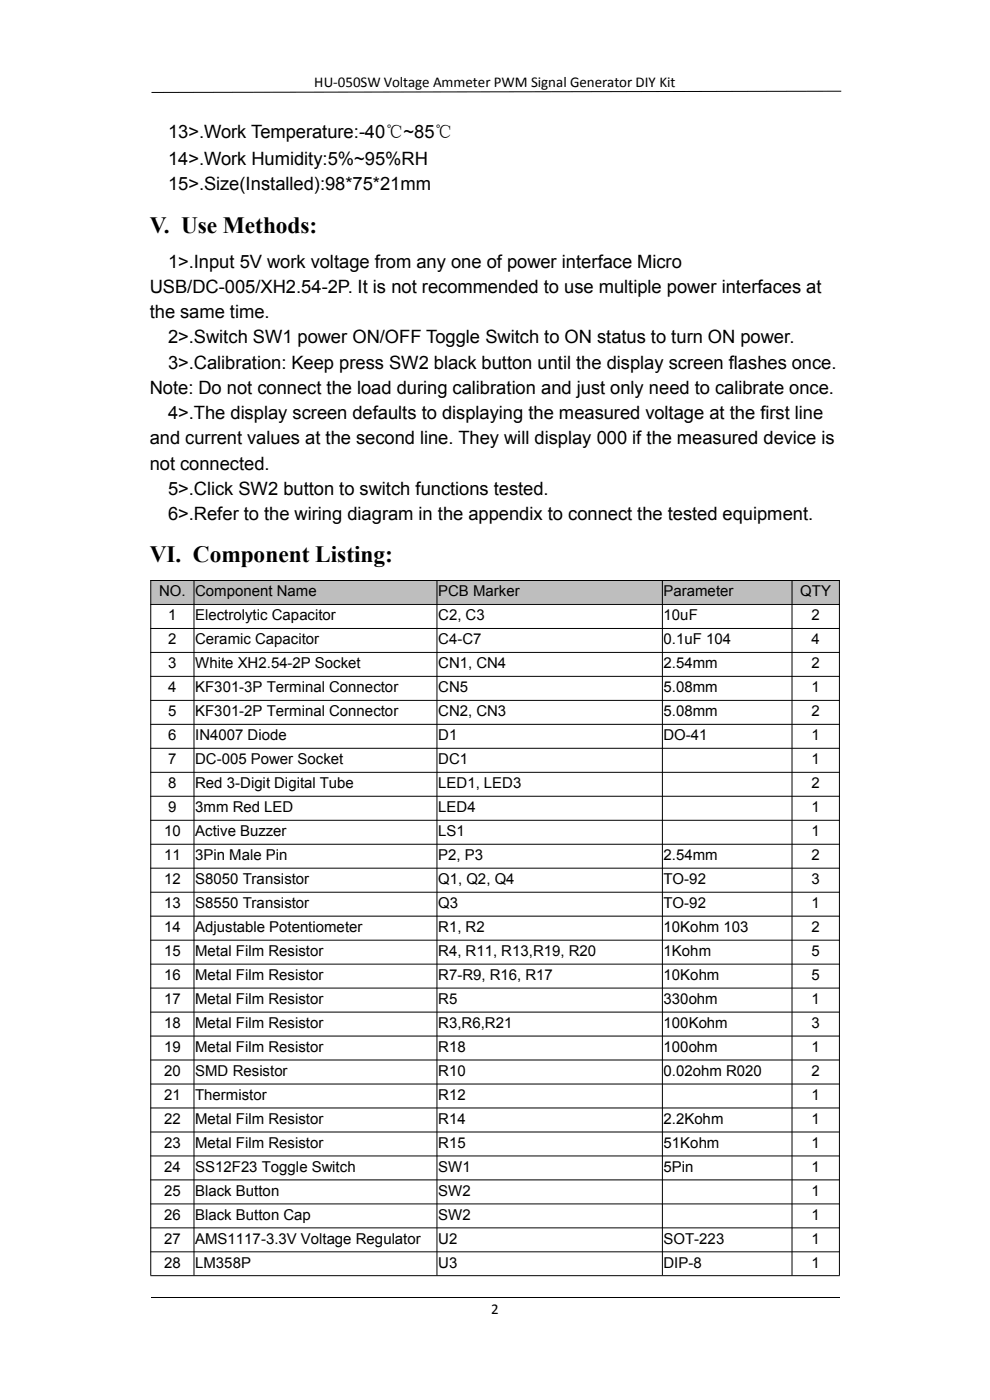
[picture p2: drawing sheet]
<svg xmlns="http://www.w3.org/2000/svg" width="210mm" height="297mm" viewBox="0 0 210 297" stroke-linecap="round" stroke-linejoin="round" font-family="sans-serif">
<defs><g id="words">
<g font-size="5">
<text x="31.7" y="49.4">V. Use Methods:</text>
<text x="31.7" y="119.3">VI. Component Listing:</text>
</g>
<g font-size="3.9">
<text x="35.6" y="29.3">13&gt;.Work Temperature:-40℃~85℃</text>
<text x="35.6" y="35.1">14&gt;.Work Humidity:5%~95%RH</text>
<text x="35.6" y="40.4">15&gt;.Size(Installed):98*75*21mm</text>
<text x="35.6" y="56.8">1&gt;.Input 5V work voltage from any one of power interface Micro</text>
<text x="31.7" y="62.1">USB/DC-005/XH2.54-2P. It is not recommended to use multiple power interfaces at</text>
<text x="31.7" y="67.5">the same time.</text>
<text x="35.6" y="72.8">2&gt;.Switch SW1 power ON/OFF Toggle Switch to ON status to turn ON power.</text>
<text x="31.7" y="83.5">Note: Do not connect the load during calibration and just only need to calibrate once.</text>
<text x="35.6" y="78.2">3&gt;.Calibration: Keep press SW2 black button until the display screen flashes once.</text>
<text x="35.6" y="88.9">4&gt;.The display screen defaults to displaying the measured voltage at the first line</text>
<text x="31.7" y="94.3">and current values at the second line. They will display 000 if the measured device is</text>
<text x="31.7" y="99.6">not connected.</text>
<text x="35.6" y="105">5&gt;.Click SW2 button to switch functions tested.</text>
<text x="35.6" y="110.3">6&gt;.Refer to the wiring diagram in the appendix to connect the tested equipment.</text>
</g>
<g font-size="3.2">
<text x="66.7" y="18.4">HU-050SW Voltage Ammeter PWM Signal Generator DIY Kit</text>
<text x="33.7" y="126.5">NO.</text>
<text x="35.7" y="131.5">1</text>
<text x="41.4" y="126.5">Component Name</text>
<text x="41.4" y="131.5">Electrolytic Capacitor</text>
<text x="93" y="126.5">PCB Marker</text>
<text x="93" y="131.5">C2, C3</text>
<text x="140.8" y="126.5">Parameter</text>
<text x="140.8" y="131.5">10uF</text>
<text x="169.8" y="126.5">QTY</text>
<text x="172.2" y="131.5">2</text>
<text x="35.7" y="136.6">2</text>
<text x="41.4" y="136.6">Ceramic Capacitor</text>
<text x="93" y="136.6">C4-C7</text>
<text x="140.8" y="136.6">0.1uF 104</text>
<text x="172.2" y="136.6">4</text>
<text x="35.7" y="141.7">3</text>
<text x="41.4" y="141.7">White XH2.54-2P Socket</text>
<text x="93" y="141.7">CN1, CN4</text>
<text x="140.8" y="141.7">2.54mm</text>
<text x="172.2" y="141.7">2</text>
<text x="35.7" y="146.8">4</text>
<text x="41.4" y="146.8">KF301-3P Terminal Connector</text>
<text x="93" y="146.8">CN5</text>
<text x="140.8" y="146.8">5.08mm</text>
<text x="172.2" y="146.8">1</text>
<text x="35.7" y="151.9">5</text>
<text x="41.4" y="151.9">KF301-2P Terminal Connector</text>
<text x="93" y="151.9">CN2, CN3</text>
<text x="140.8" y="151.9">5.08mm</text>
<text x="172.2" y="151.9">2</text>
<text x="35.7" y="157">6</text>
<text x="41.4" y="157">IN4007 Diode</text>
<text x="93" y="157">D1</text>
<text x="140.8" y="157">DO-41</text>
<text x="172.2" y="157">1</text>
<text x="35.7" y="162.1">7</text>
<text x="35.7" y="167.1">8</text>
<text x="41.4" y="162.1">DC-005 Power Socket</text>
<text x="41.4" y="167.1">Red 3-Digit Digital Tube</text>
<text x="93" y="162.1">DC1</text>
<text x="93" y="167.1">LED1, LED3</text>
<text x="172.2" y="162.1">1</text>
<text x="172.2" y="167.1">2</text>
<text x="35.7" y="172.3">9</text>
<text x="41.4" y="172.3">3mm Red LED</text>
<text x="93" y="172.3">LED4</text>
<text x="172.2" y="172.3">1</text>
<text x="34.8" y="177.4">10</text>
<text x="41.4" y="177.4">Active Buzzer</text>
<text x="93" y="177.4">LS1</text>
<text x="172.2" y="177.4">1</text>
<text x="34.8" y="182.4">11</text>
<text x="41.4" y="182.4">3Pin Male Pin</text>
<text x="93" y="182.4">P2, P3</text>
<text x="140.8" y="182.4">2.54mm</text>
<text x="172.2" y="182.4">2</text>
<text x="34.8" y="187.5">12</text>
<text x="41.4" y="187.5">S8050 Transistor</text>
<text x="93" y="187.5">Q1, Q2, Q4</text>
<text x="140.8" y="187.5">TO-92</text>
<text x="172.2" y="187.5">3</text>
<text x="34.8" y="192.6">13</text>
<text x="34.8" y="197.7">14</text>
<text x="41.4" y="192.6">S8550 Transistor</text>
<text x="41.4" y="197.7">Adjustable Potentiometer</text>
<text x="93" y="192.6">Q3</text>
<text x="93" y="197.7">R1, R2</text>
<text x="140.8" y="192.6">TO-92</text>
<text x="140.8" y="197.7">10Kohm 103</text>
<text x="172.2" y="192.6">1</text>
<text x="172.2" y="197.7">2</text>
<text x="34.8" y="202.8">15</text>
<text x="41.4" y="202.8">Metal Film Resistor</text>
<text x="93" y="202.8">R4, R11, R13,R19, R20</text>
<text x="140.8" y="202.8">1Kohm</text>
<text x="172.2" y="202.8">5</text>
<text x="34.8" y="207.9">16</text>
<text x="41.4" y="207.9">Metal Film Resistor</text>
<text x="93" y="207.9">R7-R9, R16, R17</text>
<text x="140.8" y="207.9">10Kohm</text>
<text x="172.2" y="207.9">5</text>
<text x="34.8" y="213">17</text>
<text x="41.4" y="213">Metal Film Resistor</text>
<text x="93" y="213">R5</text>
<text x="140.8" y="213">330ohm</text>
<text x="172.2" y="213">1</text>
<text x="34.8" y="218">18</text>
<text x="41.4" y="218">Metal Film Resistor</text>
<text x="93" y="218">R3,R6,R21</text>
<text x="140.8" y="218">100Kohm</text>
<text x="172.2" y="218">3</text>
<text x="34.8" y="223.1">19</text>
<text x="41.4" y="223.1">Metal Film Resistor</text>
<text x="93" y="223.1">R18</text>
<text x="140.8" y="223.1">100ohm</text>
<text x="172.2" y="223.1">1</text>
<text x="34.8" y="228.2">20</text>
<text x="34.8" y="233.3">21</text>
<text x="41.4" y="228.2">SMD Resistor</text>
<text x="41.4" y="233.3">Thermistor</text>
<text x="93" y="228.2">R10</text>
<text x="93" y="233.3">R12</text>
<text x="140.8" y="228.2">0.02ohm R020</text>
<text x="172.2" y="228.2">2</text>
<text x="172.2" y="233.3">1</text>
<text x="34.8" y="238.4">22</text>
<text x="41.4" y="238.4">Metal Film Resistor</text>
<text x="93" y="238.4">R14</text>
<text x="140.8" y="238.4">2.2Kohm</text>
<text x="172.2" y="238.4">1</text>
<text x="34.8" y="243.5">23</text>
<text x="41.4" y="243.5">Metal Film Resistor</text>
<text x="93" y="243.5">R15</text>
<text x="140.8" y="243.5">51Kohm</text>
<text x="172.2" y="243.5">1</text>
<text x="34.8" y="248.6">24</text>
<text x="41.4" y="248.6">SS12F23 Toggle Switch</text>
<text x="93" y="248.6">SW1</text>
<text x="140.8" y="248.6">5Pin</text>
<text x="172.2" y="248.6">1</text>
<text x="34.8" y="253.6">25</text>
<text x="41.4" y="253.6">Black Button</text>
<text x="93" y="253.6">SW2</text>
<text x="172.2" y="253.6">1</text>
<text x="34.8" y="258.7">26</text>
<text x="34.8" y="263.8">27</text>
<text x="41.4" y="258.7">Black Button Cap</text>
<text x="41.4" y="263.8">AMS1117-3.3V Voltage Regulator</text>
<text x="93" y="258.7">SW2</text>
<text x="93" y="263.8">U2</text>
<text x="140.8" y="263.8">SOT-223</text>
<text x="172.2" y="258.7">1</text>
<text x="172.2" y="263.8">1</text>
<text x="34.8" y="268.9">28</text>
<text x="41.4" y="268.9">LM358P</text>
<text x="93" y="268.9">U3</text>
<text x="140.8" y="268.9">DIP-8</text>
<text x="172.2" y="268.9">1</text>
<text x="104.2" y="278.7">2</text>
</g>
</g></defs>
<path d="M32.1 19.5l146.4-.3v.3l-146.4 .2z" fill="#000"/>
<path d="M32.1 275.3h146.1" fill="none" stroke="#000" stroke-width=".21"/>
<g fill="#bebebe">
<path d="M32 123.2h9.1v5h-9.1z" fill-rule="evenodd"/>
<path d="M41.2 123.2h51.5v5h-51.5z" fill-rule="evenodd"/>
<path d="M92.7 123.2h47.8v5h-47.8z" fill-rule="evenodd"/>
<path d="M140.6 123.2h27.4v5h-27.4z" fill-rule="evenodd"/>
<path d="M168.1 123.2h9.9v5h-9.9z" fill-rule="evenodd"/>
</g>
<g fill="none" stroke="#000" stroke-width=".21">
<path d="M31.9 123.2h146.2M31.9 128.2h146.2M31.9 133.3h146.2M31.9 138.4h146.2M32 123.1v147.4M41.2 123.1v147.4M92.7 123.1v147.4M140.5 123.1v147.4M168 123.1v147.4M178.1 123.1v147.4M31.9 143.5h146.2M31.9 148.6h146.2"/>
<path d="M31.9 153.7h146.2M31.9 158.7h146.2M31.9 163.8h146.2M31.9 168.9h146.2M31.9 174h146.2M31.9 179.1h146.2M31.9 184.2h146.2M31.9 189.3h146.2M31.9 194.4h146.2M31.9 199.5h146.2M31.9 204.5h146.2M31.9 209.6h146.2"/>
<path d="M31.9 214.7h146.2M31.9 219.8h146.2M31.9 224.9h146.2M31.9 230h146.2M31.9 235.1h146.2M31.9 240.1h146.2M31.9 245.2h146.2M31.9 250.3h146.2M31.9 255.4h146.2M31.9 260.5h146.2M31.9 265.6h146.2M31.9 270.6h146.2"/>
</g>
<use href="#words"/>
</svg>
